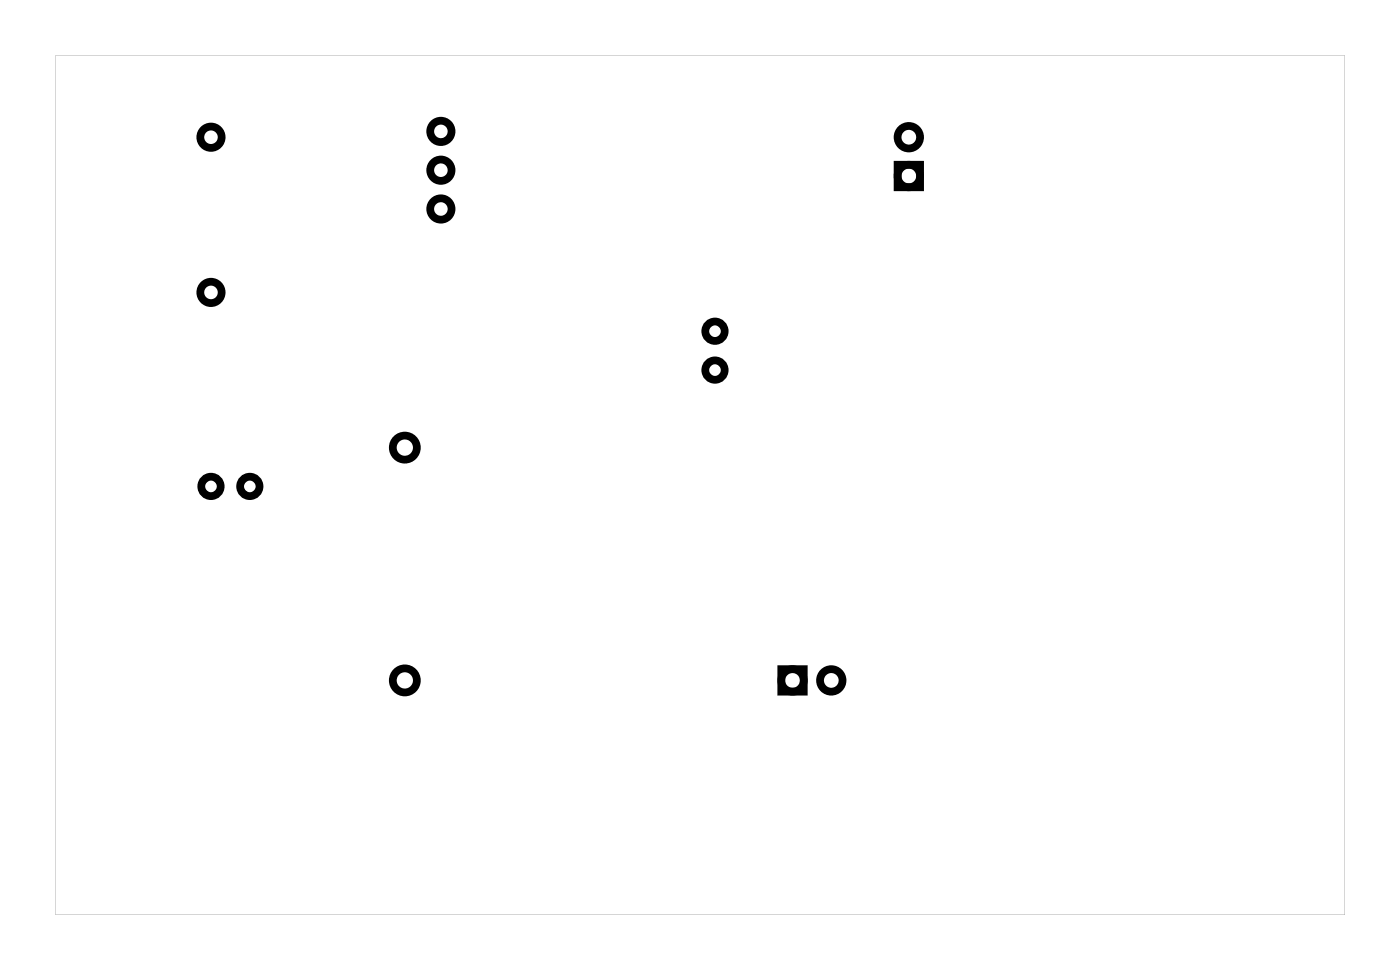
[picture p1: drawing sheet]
<svg xmlns="http://www.w3.org/2000/svg" width="92mm" height="63mm" viewBox="0 0 92 63" stroke-linecap="round" stroke-linejoin="round" font-family="sans-serif">
<path d="M3.6 3.6h84.5v56.3h-84.5zM3.6 3.6v56.3h84.5v-56.3z" fill="#000"/>
<g fill="none" stroke="#000" stroke-width=".51">
<path d="M58.8 10.8h1.5v1.5h-1.5zM51.2 43.8h1.5v1.5h-1.5z"/>
<circle cx="13.8" cy="9" r=".7"/>
<circle cx="13.8" cy="19.1" r=".7"/>
<circle cx="28.9" cy="8.6" r=".7"/>
<circle cx="28.9" cy="11.1" r=".7"/>
<circle cx="28.9" cy="13.7" r=".7"/>
<circle cx="59.5" cy="11.5" r=".74"/>
<circle cx="59.5" cy="9" r=".74"/>
<circle cx="13.8" cy="31.8" r=".64"/>
<circle cx="16.4" cy="31.8" r=".64"/>
<circle cx="26.5" cy="29.3" r=".79"/>
<circle cx="46.8" cy="24.2" r=".64"/>
<circle cx="46.8" cy="21.7" r=".64"/>
<circle cx="26.5" cy="44.5" r=".79"/>
<circle cx="51.9" cy="44.5" r=".74"/>
<circle cx="54.5" cy="44.5" r=".74"/>
</g>
</svg>
